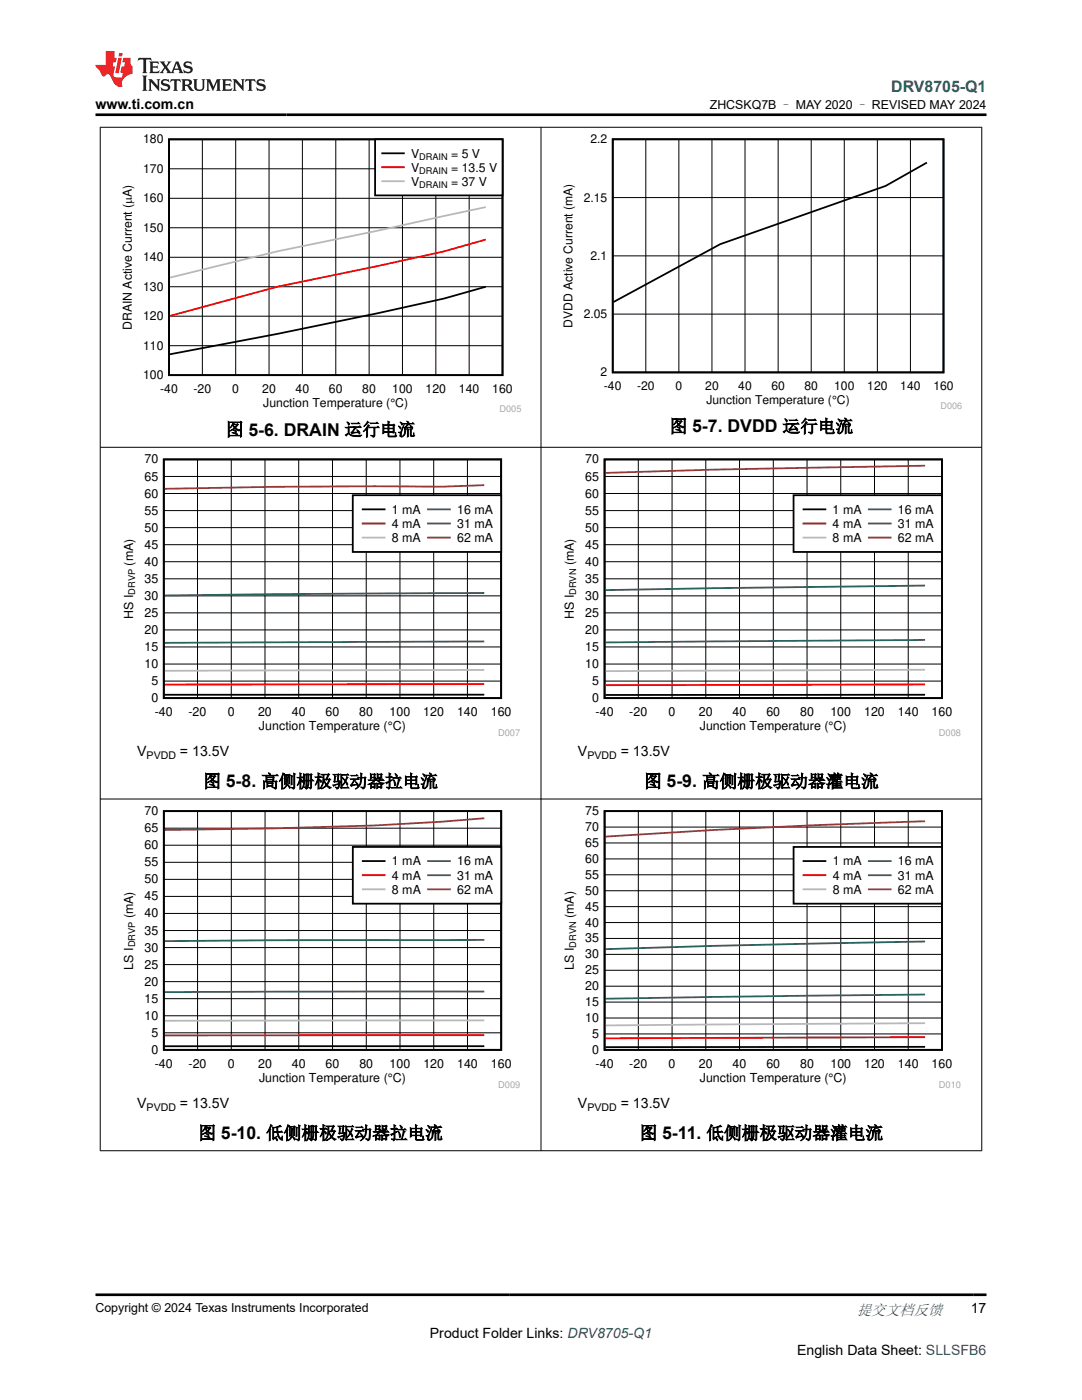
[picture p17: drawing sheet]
<svg xmlns="http://www.w3.org/2000/svg" width="216mm" height="279mm" viewBox="0 0 216 279" stroke-linecap="round" stroke-linejoin="round" font-family="sans-serif">
<defs><g id="words">
<g font-size="3.5">
<text x="45.1" y="86.9">图 5-6. DRAIN 运行电流</text>
<text x="133.6" y="86.3">图 5-7. DVDD 运行电流</text>
<text x="40.6" y="157.1">图 5-8. 高侧栅极驱动器拉电流</text>
<text x="128.5" y="157.1">图 5-9. 高侧栅极驱动器灌电流</text>
<text x="39.6" y="227.3">图 5-10. 低侧栅极驱动器拉电流</text>
<text x="127.6" y="227.3">图 5-11. 低侧栅极驱动器灌电流</text>
</g>
<text font-size="3.2" fill="#00f" x="177.8" y="18.3">DRV8705-Q1</text>
<text font-size="3" fill="#00f" x="171" y="262.4">提交文档反馈</text>
<g font-size="2.8">
<text x="19" y="21.7">www.ti.com.cn</text>
<text x="27.4" y="151">V</text>
<text x="35.9" y="151">= 13.5V</text>
<text x="115.3" y="151">V</text>
<text x="123.9" y="151">= 13.5V</text>
<text x="27.4" y="221.2">V</text>
<text x="35.9" y="221.2">= 13.5V</text>
<text x="115.3" y="221.2">V</text>
<text x="123.9" y="221.2">= 13.5V</text>
<text x="193.7" y="262.1">17</text>
<text x="85.8" y="266.9">Product Folder Links: DRV8705-Q1</text>
<text x="159" y="270.3">English Data Sheet: SLLSFB6</text>
</g>
<g font-size="2.5">
<text x="141.6" y="21.8">ZHCSKQ7B – MAY 2020 – REVISED MAY 2024</text>
<text x="28.8" y="95.9">65</text>
<text x="28.8" y="92.5">70</text>
<text x="116.8" y="95.9">65</text>
<text x="116.8" y="92.5">70</text>
<text x="28.8" y="99.3">60</text>
<text x="116.8" y="99.3">60</text>
<text x="28.8" y="106.1">50</text>
<text x="28.8" y="102.7">55</text>
<text x="78.2" y="102.5">1 mA</text>
<text x="78.2" y="105.3">4 mA</text>
<text x="91.2" y="102.5">16 mA</text>
<text x="91.2" y="105.3">31 mA</text>
<text x="116.8" y="106.1">50</text>
<text x="116.8" y="102.7">55</text>
<text x="166.1" y="102.5">1 mA</text>
<text x="166.1" y="105.3">4 mA</text>
<text x="179.2" y="102.5">16 mA</text>
<text x="179.2" y="105.3">31 mA</text>
<text x="26.6" y="112.9" transform="rotate(-90 26.6 112.9)">(mA)</text>
<text x="28.8" y="112.9">40</text>
<text x="28.8" y="109.5">45</text>
<text x="78.2" y="108.2">8 mA</text>
<text x="91.2" y="108.2">62 mA</text>
<text x="114.5" y="112.8" transform="rotate(-90 114.5 112.8)">(mA)</text>
<text x="116.8" y="112.9">40</text>
<text x="116.8" y="109.5">45</text>
<text x="166.1" y="108.2">8 mA</text>
<text x="179.2" y="108.2">62 mA</text>
<text x="28.8" y="119.7">30</text>
<text x="28.8" y="116.3">35</text>
<text x="116.8" y="119.7">30</text>
<text x="116.8" y="116.3">35</text>
<text x="26.6" y="123.5" transform="rotate(-90 26.6 123.5)">HS I</text>
<text x="28.8" y="123.1">25</text>
<text x="114.5" y="123.6" transform="rotate(-90 114.5 123.6)">HS I</text>
<text x="116.8" y="123.1">25</text>
<text x="28.8" y="129.9">15</text>
<text x="28.8" y="126.5">20</text>
<text x="116.8" y="129.9">15</text>
<text x="116.8" y="126.5">20</text>
<text x="28.8" y="133.3">10</text>
<text x="30.2" y="136.7">5</text>
<text x="116.8" y="133.3">10</text>
<text x="118.2" y="136.7">5</text>
<text x="30.2" y="140.1">0</text>
<text x="30.9" y="143">-40</text>
<text x="37.6" y="143">-20</text>
<text x="45.5" y="143">0</text>
<text x="51.5" y="143">20</text>
<text x="58.2" y="143">40</text>
<text x="65" y="143">60</text>
<text x="71.7" y="143">80</text>
<text x="77.7" y="143">100</text>
<text x="84.5" y="143">120</text>
<text x="91.2" y="143">140</text>
<text x="97.9" y="143">160</text>
<text x="118.2" y="140.1">0</text>
<text x="118.8" y="143">-40</text>
<text x="125.6" y="143">-20</text>
<text x="133.4" y="143">0</text>
<text x="139.4" y="143">20</text>
<text x="146.2" y="143">40</text>
<text x="152.9" y="143">60</text>
<text x="159.7" y="143">80</text>
<text x="165.7" y="143">100</text>
<text x="172.4" y="143">120</text>
<text x="179.2" y="143">140</text>
<text x="185.9" y="143">160</text>
<text x="51.7" y="145.8">Junction Temperature (°C)</text>
<text x="139.6" y="145.8">Junction Temperature (°C)</text>
<text x="28.8" y="166.1">65</text>
<text x="28.8" y="162.7">70</text>
<text x="116.8" y="165.9">70</text>
<text x="116.8" y="162.7">75</text>
<text x="28.8" y="172.9">55</text>
<text x="28.8" y="169.5">60</text>
<text x="78.2" y="172.7">1 mA</text>
<text x="91.2" y="172.7">16 mA</text>
<text x="116.8" y="172.2">60</text>
<text x="116.8" y="169">65</text>
<text x="166.1" y="172.7">1 mA</text>
<text x="179.2" y="172.7">16 mA</text>
<text x="28.8" y="179.7">45</text>
<text x="28.8" y="176.3">50</text>
<text x="78.2" y="175.5">4 mA</text>
<text x="78.2" y="178.4">8 mA</text>
<text x="91.2" y="175.5">31 mA</text>
<text x="91.2" y="178.4">62 mA</text>
<text x="116.8" y="178.6">50</text>
<text x="116.8" y="175.4">55</text>
<text x="166.1" y="175.5">4 mA</text>
<text x="166.1" y="178.4">8 mA</text>
<text x="179.2" y="175.5">31 mA</text>
<text x="179.2" y="178.4">62 mA</text>
<text x="26.6" y="183.3" transform="rotate(-90 26.6 183.3)">(mA)</text>
<text x="28.8" y="183.1">40</text>
<text x="114.5" y="183.2" transform="rotate(-90 114.5 183.2)">(mA)</text>
<text x="116.8" y="184.9">40</text>
<text x="116.8" y="181.7">45</text>
<text x="28.8" y="189.9">30</text>
<text x="28.8" y="186.5">35</text>
<text x="116.8" y="191.3">30</text>
<text x="116.8" y="188.1">35</text>
<text x="26.6" y="193.5" transform="rotate(-90 26.6 193.5)">LS I</text>
<text x="28.8" y="196.7">20</text>
<text x="28.8" y="193.3">25</text>
<text x="114.5" y="193.5" transform="rotate(-90 114.5 193.5)">LS I</text>
<text x="116.8" y="197.6">20</text>
<text x="116.8" y="194.4">25</text>
<text x="28.8" y="203.5">10</text>
<text x="28.8" y="200.1">15</text>
<text x="116.8" y="204">10</text>
<text x="116.8" y="200.8">15</text>
<text x="30.2" y="206.9">5</text>
<text x="118.2" y="207.2">5</text>
<text x="30.2" y="210.3">0</text>
<text x="30.9" y="213.2">-40</text>
<text x="37.6" y="213.2">-20</text>
<text x="45.5" y="213.2">0</text>
<text x="51.5" y="213.2">20</text>
<text x="51.7" y="216">Junction Temperature (°C)</text>
<text x="58.2" y="213.2">40</text>
<text x="65" y="213.2">60</text>
<text x="71.7" y="213.2">80</text>
<text x="77.7" y="213.2">100</text>
<text x="84.5" y="213.2">120</text>
<text x="91.2" y="213.2">140</text>
<text x="97.9" y="213.2">160</text>
<text x="118.2" y="210.3">0</text>
<text x="118.8" y="213.2">-40</text>
<text x="125.6" y="213.2">-20</text>
<text x="133.4" y="213.2">0</text>
<text x="139.5" y="213.2">20</text>
<text x="139.6" y="216">Junction Temperature (°C)</text>
<text x="146.2" y="213.2">40</text>
<text x="152.9" y="213.2">60</text>
<text x="159.7" y="213.2">80</text>
<text x="165.7" y="213.2">100</text>
<text x="172.4" y="213.2">120</text>
<text x="179.2" y="213.2">140</text>
<text x="185.9" y="213.2">160</text>
<text x="19" y="261.8">Copyright © 2024 Texas Instruments Incorporated</text>
</g>
<g font-size="2.4">
<text x="28.6" y="28.6">180</text>
<text x="117.8" y="28.6">2.2</text>
<text x="28.6" y="34.5">170</text>
<text x="82" y="31.5">V</text>
<text x="82" y="34.3">V</text>
<text x="90" y="31.5">= 5 V</text>
<text x="90" y="34.3">= 13.5 V</text>
<text x="28.6" y="40.4">160</text>
<text x="82" y="37">V</text>
<text x="90" y="37">= 37 V</text>
<text x="116.5" y="40.2">2.15</text>
<text x="28.6" y="46.3">150</text>
<text x="28.6" y="52.1">140</text>
<text x="117.8" y="51.9">2.1</text>
<text x="28.6" y="58">130</text>
<text x="26.3" y="65.9" transform="rotate(-90 26.3 65.9)">DRAIN Active Current (PA)</text>
<text x="28.6" y="63.9">120</text>
<text x="114.2" y="65.4" transform="rotate(-90 114.2 65.4)">DVDD Active Current (mA)</text>
<text x="116.5" y="63.5">2.05</text>
<text x="28.6" y="69.8">110</text>
<text x="28.6" y="75.7">100</text>
<text x="119.8" y="75.1">2</text>
<text x="120.5" y="77.9">-40</text>
<text x="127.1" y="77.9">-20</text>
<text x="134.8" y="77.9">0</text>
<text x="140.7" y="77.9">20</text>
<text x="147.3" y="77.9">40</text>
<text x="153.9" y="77.9">60</text>
<text x="160.5" y="77.9">80</text>
<text x="166.4" y="77.9">100</text>
<text x="173" y="77.9">120</text>
<text x="179.6" y="77.9">140</text>
<text x="186.2" y="77.9">160</text>
<text x="32" y="78.5">-40</text>
<text x="38.6" y="78.5">-20</text>
<text x="46.3" y="78.5">0</text>
<text x="52.3" y="78.5">20</text>
<text x="52.5" y="81.2">Junction Temperature (°C)</text>
<text x="59" y="78.5">40</text>
<text x="65.6" y="78.5">60</text>
<text x="72.3" y="78.5">80</text>
<text x="78.3" y="78.5">100</text>
<text x="84.9" y="78.5">120</text>
<text x="91.6" y="78.5">140</text>
<text x="98.2" y="78.5">160</text>
<text x="140.9" y="80.6">Junction Temperature (°C)</text>
</g>
<g font-size="2.1">
<text x="29.3" y="151.5">PVDD</text>
<text x="117.2" y="151.5">PVDD</text>
<text x="29.3" y="221.7">PVDD</text>
<text x="117.2" y="221.7">PVDD</text>
</g>
<g font-size="1.9">
<text x="27" y="118.7" transform="rotate(-90 27 118.7)">DRVP</text>
<text x="114.9" y="118.7" transform="rotate(-90 114.9 118.7)">DRVN</text>
<text x="27" y="189.1" transform="rotate(-90 27 189.1)">DRVP</text>
<text x="115" y="189.1" transform="rotate(-90 115 189.1)">DRVN</text>
</g>
<g font-size="1.9" fill="#a8a8a8">
<text x="99.4" y="146.9">D007</text>
<text x="187.3" y="146.9">D008</text>
<text x="99.4" y="217.1">D009</text>
<text x="187.3" y="217.1">D010</text>
</g>
<g font-size="1.8">
<text x="83.7" y="31.9">DRAIN</text>
<text x="83.7" y="34.7">DRAIN</text>
<text x="83.7" y="37.5">DRAIN</text>
</g>
<g font-size="1.8" fill="#a8a8a8">
<text x="99.7" y="82.3">D005</text>
<text x="187.7" y="81.7">D006</text>
</g>
</g></defs>
<path d="M33.7 27.8h66.6v47.1h-66.6zM96.9 57.2l-8.3 2.4-13.3 2.9-19.9 4.1-21.5 4.1" fill="none" stroke="#000" stroke-width=".35"/>
<g fill="none" stroke="#000" stroke-width=".2">
<path d="M33.7 39.6h66.6M33.7 33.7h66.6M40.4 27.8v47.1M47 27.8v47.1M53.7 27.8v47.1M60.3 27.8v47.1M67 27.8v47.1M73.7 27.8v47.1M80.3 27.8v47.1M87 27.8v47.1M93.6 27.8v47.1M33.7 57.2h66.6"/>
<path d="M33.7 51.3h66.6M33.7 45.5h66.6M33.7 69h66.6M33.7 63.1h66.6"/>
</g>
<path d="M96.9 47.8l-8.3 2.4-13.3 2.9-19.9 4.1-21.5 5.9" fill="none" stroke="#f00" stroke-width=".35"/>
<path d="M96.9 41.3l-21.6 4.8-19.9 4.1-21.5 5.2" fill="none" stroke="#b8b8b8" stroke-width=".35"/>
<path d="M74.8 27.8h25.5v11.2h-25.5z" fill-rule="evenodd" fill="#fff"/>
<path d="M74.8 27.8h25.5v11.2h-25.5zM76.3 30.6h4.3" fill="none" stroke="#000" stroke-width=".35"/>
<path d="M76.3 33.4h4.3" fill="none" stroke="#f00" stroke-width=".35"/>
<path d="M76.3 36.2h4.3" fill="none" stroke="#b8b8b8" stroke-width=".35"/>
<path d="M122.3 27.8h66v46.5h-66zM185 32.4l-8.3 4.7-33 11.6-21.3 11.6M32.7 91.7h67.3v47.6h-67.3zM96.6 138.6l-63.7 .1" fill="none" stroke="#000" stroke-width=".36"/>
<g fill="none" stroke="#000" stroke-width=".2">
<path d="M122.3 39.4h66M128.9 27.8v46.5M135.5 27.8v46.5M142.1 27.8v46.5M148.7 27.8v46.5M155.3 27.8v46.5M161.9 27.8v46.5M168.5 27.8v46.5M175.1 27.8v46.5M181.7 27.8v46.5M122.3 51.1h66M122.3 62.7h66"/>
<path d="M32.7 98.5h67.3M32.7 95.1h67.3M39.4 91.7v47.6M46.1 91.7v47.6M52.9 91.7v47.6M59.6 91.7v47.6M66.3 91.7v47.6M73.1 91.7v47.6M79.8 91.7v47.6M86.5 91.7v47.6M93.3 91.7v47.6M32.7 118.9h67.3"/>
<path d="M32.7 115.5h67.3M32.7 112.1h67.3M32.7 108.7h67.3M32.7 105.3h67.3M32.7 101.9h67.3M32.7 135.9h67.3M32.7 132.5h67.3M32.7 129.1h67.3M32.7 125.7h67.3M32.7 122.3h67.3"/>
</g>
<path d="M96.6 136.5l-63.7 .1" fill="none" stroke="#f00" stroke-width=".36"/>
<path d="M96.6 133.7l-63.7 .2" fill="none" stroke="#b8b8b8" stroke-width=".36"/>
<path d="M96.6 128l-63.7 .3" fill="none" stroke="#295c75" stroke-width=".36"/>
<path d="M96.6 118.4l-63.7 .4" fill="none" stroke="#286b48" stroke-width=".36"/>
<path d="M96.6 96.8l-8.4 .3-13.4-.1-20.2 .2-21.7 .4" fill="none" stroke="#9d3939" stroke-width=".36"/>
<path d="M70.4 98.8h29.6v11.4h-29.6z" fill-rule="evenodd" fill="#fff"/>
<path d="M70.4 98.8h29.6v11.4h-29.6zM120.6 91.7h67.4v47.6h-67.4zM72.4 101.7h4.3M184.6 138.7h-63.8" fill="none" stroke="#000" stroke-width=".36"/>
<path d="M72.4 104.5h4.3M184.6 136.6l-63.8 .1" fill="none" stroke="#f00" stroke-width=".36"/>
<path d="M72.4 107.3h4.3M184.6 133.7l-63.8 .2" fill="none" stroke="#b8b8b8" stroke-width=".36"/>
<path d="M85.4 101.7h4.4M184.6 127.7l-63.8 .5" fill="none" stroke="#295c75" stroke-width=".36"/>
<path d="M85.4 104.5h4.4M184.6 116.9l-63.8 .9" fill="none" stroke="#286b48" stroke-width=".36"/>
<path d="M184.6 92.9l-42.1 .8-21.7 .7M85.4 107.3h4.4" fill="none" stroke="#9d3939" stroke-width=".36"/>
<g fill="none" stroke="#000" stroke-width=".2">
<path d="M120.6 98.5h67.4M120.6 95.1h67.4M127.4 91.7v47.6M134.1 91.7v47.6M140.8 91.7v47.6M147.6 91.7v47.6M154.3 91.7v47.6M161 91.7v47.6M167.8 91.7v47.6M174.5 91.7v47.6M181.2 91.7v47.6M120.6 118.9h67.4"/>
<path d="M120.6 115.5h67.4M120.6 112.1h67.4M120.6 108.7h67.4M120.6 105.3h67.4M120.6 101.9h67.4M120.6 135.9h67.4M120.6 132.5h67.4M120.6 129.1h67.4M120.6 125.7h67.4M120.6 122.3h67.4"/>
</g>
<path d="M158.3 98.8h29.7v11.4h-29.7z" fill-rule="evenodd" fill="#fff"/>
<path d="M158.3 98.8h29.7v11.4h-29.7zM160.3 101.7h4.4M32.7 161.9h67.3v47.6h-67.3zM96.6 208.8h-63.7" fill="none" stroke="#000" stroke-width=".36"/>
<path d="M160.3 104.5h4.4M96.6 206.6h-63.7" fill="none" stroke="#f00" stroke-width=".36"/>
<path d="M160.3 107.3h4.4M96.6 203.6l-63.7 .1" fill="none" stroke="#b8b8b8" stroke-width=".36"/>
<path d="M173.4 101.7h4.3M96.6 197.9l-63.7 .1" fill="none" stroke="#295c75" stroke-width=".36"/>
<path d="M173.4 104.5h4.3M96.6 187.6l-63.7 .2" fill="none" stroke="#286b48" stroke-width=".36"/>
<path d="M173.4 107.3h4.3M96.6 163.3l-8.4 .7-13.4 .7-20.2 .6-21.7 .3" fill="none" stroke="#9d3939" stroke-width=".36"/>
<g fill="none" stroke="#000" stroke-width=".2">
<path d="M32.7 178.9h67.3M32.7 175.5h67.3M32.7 172.1h67.3M32.7 168.7h67.3M32.7 165.3h67.3M39.4 161.9v47.6M46.2 161.9v47.6M52.9 161.9v47.6M59.6 161.9v47.6M66.4 161.9v47.6M73.1 161.9v47.6M79.8 161.9v47.6"/>
<path d="M86.5 161.9v47.6M93.3 161.9v47.6M32.7 199.3h67.3M32.7 195.9h67.3M32.7 192.5h67.3M32.7 189.1h67.3M32.7 185.7h67.3M32.7 182.3h67.3M32.7 206.1h67.3M32.7 202.7h67.3"/>
</g>
<path d="M70.4 169h29.6v11.3h-29.6z" fill-rule="evenodd" fill="#fff"/>
<path d="M70.4 169h29.6v11.3h-29.6zM72.4 171.8h4.3M120.6 161.9h67.4v47.6h-67.4zM184.6 208.9l-63.8 .1" fill="none" stroke="#000" stroke-width=".36"/>
<path d="M72.4 174.7h4.3M184.6 207l-63.8 .2" fill="none" stroke="#f00" stroke-width=".36"/>
<path d="M72.4 177.5h4.3M184.6 204.2l-63.8 .4" fill="none" stroke="#b8b8b8" stroke-width=".36"/>
<path d="M85.4 171.8h4.4M184.6 198.5l-63.8 .8" fill="none" stroke="#295c75" stroke-width=".36"/>
<path d="M85.4 174.7h4.4M184.6 187.9l-42.1 .9-21.7 .6" fill="none" stroke="#286b48" stroke-width=".36"/>
<path d="M85.4 177.5h4.4M184.6 163.9a1730.4 1730.4 0 0 0-63.8 3.1" fill="none" stroke="#9d3939" stroke-width=".36"/>
<g fill="none" stroke="#000" stroke-width=".2">
<path d="M120.6 177.8h67.4M120.6 174.6h67.4M120.6 171.4h67.4M120.6 168.2h67.4M120.6 165.1h67.4M127.4 161.9v47.6M134.1 161.9v47.6M140.8 161.9v47.6M147.6 161.9v47.6M154.3 161.9v47.6M161 161.9v47.6M167.8 161.9v47.6"/>
<path d="M174.5 161.9v47.6M181.2 161.9v47.6M120.6 200h67.4M120.6 196.8h67.4M120.6 193.6h67.4M120.6 190.5h67.4M120.6 187.3h67.4M120.6 184.1h67.4M120.6 180.9h67.4M120.6 206.3h67.4M120.6 203.2h67.4"/>
</g>
<path d="M158.3 169h29.7v11.3h-29.7z" fill-rule="evenodd" fill="#fff"/>
<path d="M158.3 169h29.7v11.3h-29.7zM160.3 171.8h4.4" fill="none" stroke="#000" stroke-width=".36"/>
<path d="M160.3 174.7h4.4" fill="none" stroke="#f00" stroke-width=".36"/>
<path d="M160.3 177.5h4.4" fill="none" stroke="#b8b8b8" stroke-width=".36"/>
<path d="M173.4 171.8h4.3" fill="none" stroke="#295c75" stroke-width=".36"/>
<path d="M173.4 174.7h4.3" fill="none" stroke="#286b48" stroke-width=".36"/>
<path d="M173.4 177.5h4.3" fill="none" stroke="#9d3939" stroke-width=".36"/>
<path d="M19.9 25.4h176.1M20 25.3v204.4M107.9 25.3v204.4M195.9 25.3v204.4M19.9 89.3h176.1M19.9 159.5h176.1M19.9 229.7h176.1" fill="none" stroke="#000" stroke-width=".2"/>
<path d="M27.7 11.6l-.2 .5 .5-.2h.6v.1v2.2l-.2 .4h1l-.2-.4v-2.2v-.1h.5l.5 .2-.1-.5zM29.8 12.3l.2 .4v1.5l-.2 .4h1.9l.1-.6a1.08 1.08 0 0 1-1.3 .2v-.7h.6l.4 .2v-.7l-.4 .2h-.6v-.5l.2-.2a1 1 0 0 1 1 .3l-.1-.5zM31.8 12.3l1 1.1-1 1.2h.9l-.2-.2 .4-.8 .5 .8-.2 .2h1.6l-.2-.2 .1-.5h1l.1 .5-.1 .2h.9l-.2-.3-.8-2h-.5l-1 2.2-.8-1.1 .9-1.1h-.8l.2 .2-.5 .6-.3-.6 .1-.2zM35.2 12.7l.4 1h-.8zM36.8 12.4a.65 .65 0 0 0-.2 .7 .65 .65 0 0 0 .6 .5l.7 .1 .1 .3a.79 .79 0 0 1-.7 .4 .79 .79 0 0 1-.7-.5l.1 .7 .2-.1a.93 .93 0 0 0 1.1 .1 .93 .93 0 0 0 .4-1 1.46 1.46 0 0 0-1.2-.6l-.1-.3a1.09 1.09 0 0 1 1.2 .2l-.2-.6-.1 .1-.6-.2zM28.4 15.1l.2 .4v2.2l-.2 .4h1l-.2-.4v-2.2l.2-.4zM29.6 15.8l.2 .4v1.5l-.2 .4h.8l-.3-.4v-1.3l1.7 1.8v-2l.2-.4h-.8l.2 .2 .1 1.1-1.2-1.3zM32.3 15.9a.65 .65 0 0 0-.2 .8 .65 .65 0 0 0 .7 .4l.6 .2 .1 .2a.79 .79 0 0 1-.7 .4 .79 .79 0 0 1-.7-.5l.1 .7 .2-.1a.93 .93 0 0 0 1.1 .1 .93 .93 0 0 0 .4-.9 1.46 1.46 0 0 0-1.2-.6l-.1-.4a1.09 1.09 0 0 1 1.2 .2l-.2-.6-.1 .1-.6-.1zM34.1 15.8l-.1 .6a.63 .63 0 0 1 .7-.3l.1 1.6-.3 .4h1l-.2-.4v-1.6a.66 .66 0 0 1 .8 .3l-.1-.6zM36.2 15.8l.2 .4v1.5l-.2 .4h.9l-.2-.2v-.7h.5l.1 .2a.79 .79 0 0 0 1.2 .6l-1-.9a.61 .61 0 0 0 .6-.6 .61 .61 0 0 0-.5-.7zM36.9 16.1h.2a.47 .47 0 0 1 .5 .1 .47 .47 0 0 1 .1 .5l-.2 .1-.6 .1zM38.5 15.8l.2 .2a2.27 2.27 0 0 0 .4 2 1.04 1.04 0 0 0 1.7-.7v-1.3l.2-.2h-.8l.2 .4v1.1a.6 .6 0 0 1-.6 .6 .6 .6 0 0 1-.6-.6v-1.1l.3-.4zM41.1 15.8l.2 .4v1.5l-.2 .4h.7l-.2-.4v-1.4l.9 1.9 .8-1.9v1.4l-.2 .4h1l-.3-.4v-1.5l.3-.4h-.8l-.7 1.5-.7-1.5zM44.3 15.8l.2 .4v1.5l-.2 .4h1.9l.1-.6a1.09 1.09 0 0 1-1.3 .2v-.7h.6l.4 .2v-.6l-.4 .2h-.6v-.6l.2-.1a1.01 1.01 0 0 1 1 .3l-.1-.6zM46.4 15.8l.3 .4v1.5l-.3 .4h.8l-.2-.4v-1.3l1.6 1.8v-2l.2-.4h-.7l.2 .2v1.1l-1.2-1.3zM49 15.8l-.1 .6a.63 .63 0 0 1 .8-.3v1.6l-.3 .4h1l-.2-.4v-1.6a.66 .66 0 0 1 .8 .3l-.1-.6zM51.4 15.9a.65 .65 0 0 0-.2 .8 .65 .65 0 0 0 .6 .4l.6 .2 .2 .2a.79 .79 0 0 1-.8 .4 .79 .79 0 0 1-.6-.5l.1 .7 .2-.1a.93 .93 0 0 0 1 .1 .93 .93 0 0 0 .5-.9 1.46 1.46 0 0 0-1.3-.6l-.1-.4a1.09 1.09 0 0 1 1.3 .2l-.2-.6-.2 .1-.5-.1z" fill="#231f20"/>
<path d="M21.1 10.2v2.8h-2.1l.1 .3 .9 1a.95 .95 0 0 0 .9 .9 .59 .59 0 0 1 .6-.4 .59 .59 0 0 1 .5 .4l.4 .7a1.59 1.59 0 0 0 2.1 1.4 1.61 1.61 0 0 1 1-2.3l1-.3-.1-1.5a1.59 1.59 0 0 1-.4-1.7h-1.4l-.2 .9h.5l-.1 .9h-.5l-.2 1v.2l.4 .1-.2 .9h-.6a.73 .73 0 0 1-1.1-.7l.3-1.5h-.5l.2-.9h.5l.2-.9h-.5v-1.3zM23.6 11.5l-.6 3.1h.7l.6-3.1zM23.8 10.6l-.1 .6h.7l.1-.6z" fill="#ed1c24"/>
<path d="M19 22.9h177.8M19 258.4h177.8" fill="none" stroke="#000" stroke-width=".53"/>
<use href="#words"/>
</svg>
